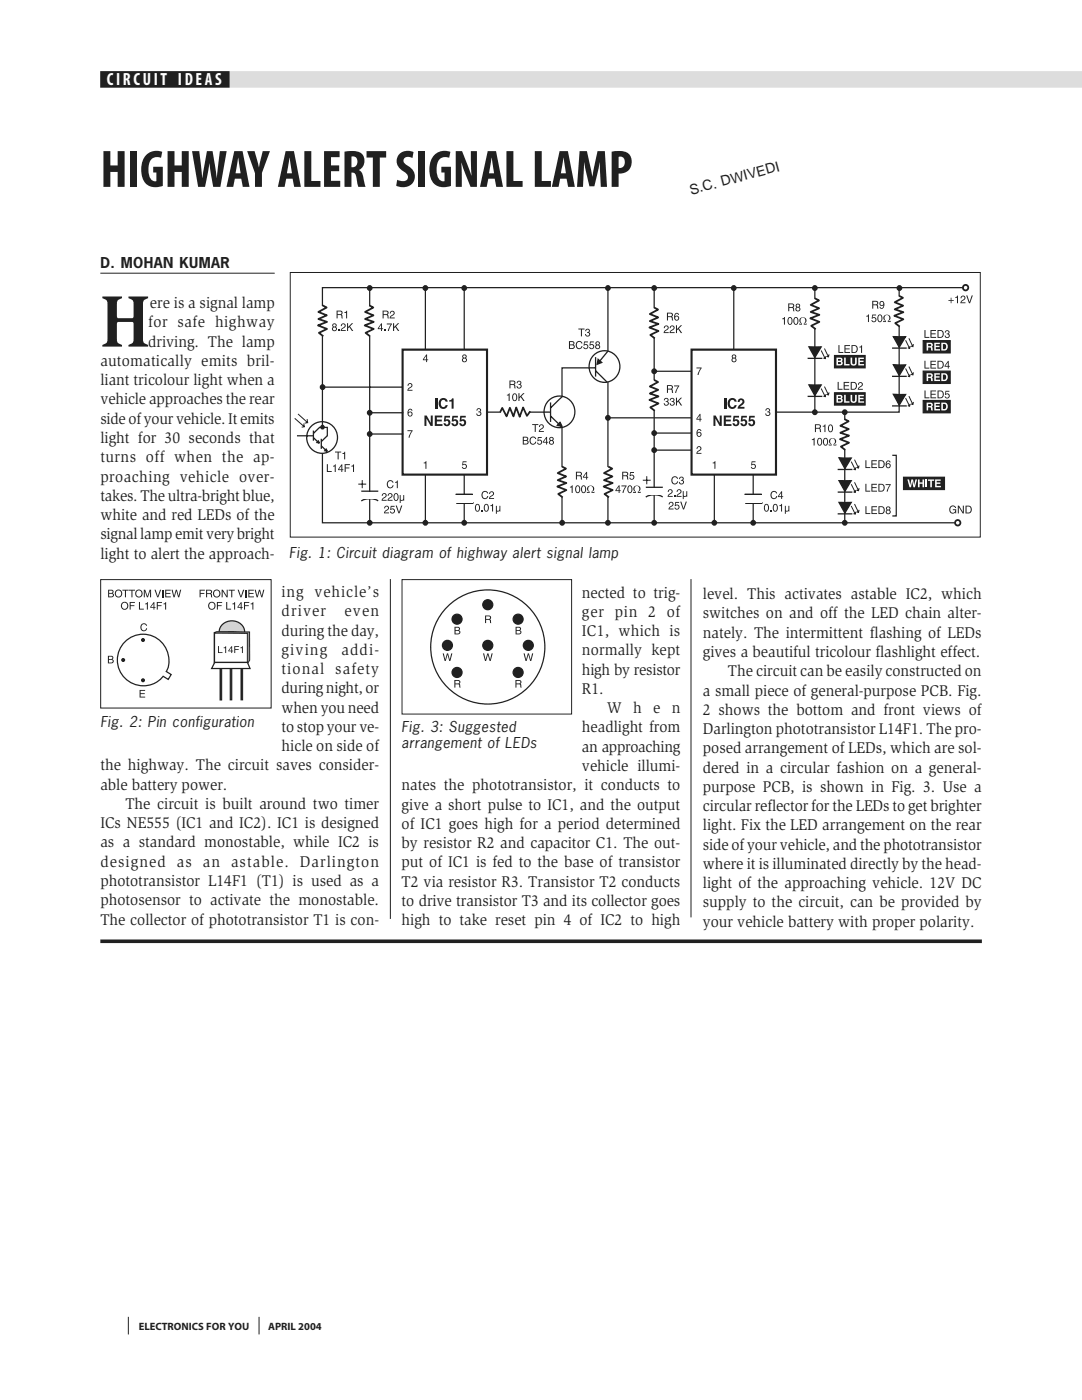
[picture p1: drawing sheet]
<svg xmlns="http://www.w3.org/2000/svg" width="216mm" height="279mm" viewBox="0 0 216 279" stroke-linecap="round" stroke-linejoin="round" font-family="sans-serif">
<defs><g id="words">
<text font-size="14.9" fill="#231f20" x="20" y="69.2">H</text>
<text font-size="10.6" fill="#231f20" x="20" y="37.3">HIGHWAY ALERT SIGNAL LAMP</text>
<text font-size="3.5" fill="#fff" x="21.3" y="17">CIRCUIT IDEAS</text>
<g font-size="3.2" fill="#231f20">
<text x="29.5" y="65.3">for safe highway</text>
<text x="29.9" y="61.5">ere is a signal lamp</text>
<text x="29.5" y="69.2">driving. The lamp</text>
<text x="20" y="73">automatically emits bril-</text>
<text x="20" y="76.8">liant tricolour light when a</text>
<text x="20" y="80.7">vehicle approaches the rear</text>
<text x="20" y="84.5">side of your vehicle. It emits</text>
<text x="20" y="88.4">light for 30 seconds that</text>
<text x="20" y="92.2">turns off when the ap-</text>
<text x="20" y="96.1">proaching vehicle over-</text>
<text x="20" y="99.9">takes. The ultra-bright blue,</text>
<text x="20" y="103.8">white and red LEDs of the</text>
<text x="20" y="107.6">signal lamp emit very bright</text>
<text x="20" y="111.5">light to alert the approach-</text>
<text x="56.2" y="119.2">ing vehicle’s</text>
<text x="116.1" y="119.3">nected to trig-</text>
<text x="140.3" y="119.6">level. This activates astable IC2, which</text>
<text x="56.2" y="123">driver</text>
<text x="68.7" y="123">even</text>
<text x="116.1" y="123.1">ger pin 2 of</text>
<text x="140.3" y="123.4">switches on and off the LED chain alter-</text>
<text x="56.2" y="126.8">during the day,</text>
<text x="56.2" y="130.7">giving</text>
<text x="68.1" y="130.7">addi-</text>
<text x="116.1" y="127">IC1, which is</text>
<text x="116.1" y="130.8">normally kept</text>
<text x="140.3" y="127.3">nately. The intermittent flashing of LEDs</text>
<text x="140.3" y="131.1">gives a beautiful tricolour flashlight effect.</text>
<text x="56.2" y="134.5">tional safety</text>
<text x="116.1" y="134.7">high by resistor</text>
<text x="145.2" y="135">The circuit can be easily constructed on</text>
<text x="56.2" y="138.4">during night, or</text>
<text x="56.2" y="142.2">when you need</text>
<text x="116.1" y="138.5">R1.</text>
<text x="121.1" y="142.3">W</text>
<text x="126.3" y="142.3">h</text>
<text x="130.3" y="142.3">e</text>
<text x="134" y="142.3">n</text>
<text x="140.3" y="138.8">a small piece of general-purpose PCB. Fig.</text>
<text x="140.3" y="142.7">2 shows the bottom and front views of</text>
<text x="56.2" y="146">to stop your ve-</text>
<text x="56.2" y="149.9">hicle on side of</text>
<text x="116.1" y="146.2">headlight from</text>
<text x="140.3" y="146.5">Darlington phototransistor L14F1. The pro-</text>
<text x="20" y="153.8">the highway. The circuit saves consider-</text>
<text x="116.1" y="150">an approaching</text>
<text x="116.1" y="153.9">vehicle illumi-</text>
<text x="140.3" y="150.3">posed arrangement of LEDs, which are sol-</text>
<text x="140.3" y="154.2">dered in a circular fashion on a general-</text>
<text x="20" y="157.6">able battery power.</text>
<text x="25" y="161.5">The circuit is built around two timer</text>
<text x="80.1" y="157.7">nates the phototransistor, it conducts to</text>
<text x="80.1" y="161.6">give a short pulse to IC1, and the output</text>
<text x="140.3" y="158">purpose PCB, is shown in Fig. 3. Use a</text>
<text x="140.3" y="161.9">circular reflector for the LEDs to get brighter</text>
<text x="20" y="165.3">ICs NE555 (IC1 and IC2). IC1 is designed</text>
<text x="80.1" y="165.4">of IC1 goes high for a period determined</text>
<text x="140.3" y="165.7">light. Fix the LED arrangement on the rear</text>
<text x="20" y="169.1">as a standard monostable, while IC2 is</text>
<text x="20" y="173">designed as an astable. Darlington</text>
<text x="80.1" y="169.2">by resistor R2 and capacitor C1. The out-</text>
<text x="80.1" y="173.1">put of IC1 is fed to the base of transistor</text>
<text x="140.3" y="169.5">side of your vehicle, and the phototransistor</text>
<text x="140.3" y="173.4">where it is illuminated directly by the head-</text>
<text x="20" y="176.8">phototransistor L14F1 (T1) is used as a</text>
<text x="80.1" y="177">T2 via resistor R3. Transistor T2 conducts</text>
<text x="140.3" y="177.2">light of the approaching vehicle. 12V DC</text>
<text x="20" y="180.7">photosensor to activate the monostable.</text>
<text x="20" y="184.5">The collector of phototransistor T1 is con-</text>
<text x="80.1" y="180.8">to drive transistor T3 and its collector goes</text>
<text x="80.1" y="184.7">high to take reset pin 4 of IC2 to high</text>
<text x="140.3" y="181.1">supply to the circuit, can be provided by</text>
<text x="140.3" y="185">your vehicle battery with proper polarity.</text>
</g>
<g font-size="2.8" fill="#231f20">
<text x="137.9" y="38.8" transform="rotate(-15 137.9 38.8)">S.C. DWIVEDI</text>
<text x="20" y="53.5">D. MOHAN KUMAR</text>
<text x="57.7" y="111.4">Fig. 1: Circuit diagram of highway alert signal lamp</text>
<text x="20" y="145">Fig. 2: Pin configuration</text>
<text x="80.1" y="149.2">arrangement of LEDs</text>
<text x="80.1" y="146">Fig. 3: Suggested</text>
</g>
<g font-size="2.1" fill="#231f20">
<text x="27.7" y="265.4">ELECTRONICS FOR YOU</text>
<text x="53.5" y="265.4">APRIL 2004</text>
</g>
</g></defs>
<path d="M20.2 14.4h195.5v2.9h-195.5z" fill-rule="evenodd" fill="#dcddde" stroke="#dcddde" stroke-width=".34"/>
<path d="M20.2 14.4h25.4v2.9h-25.4z" fill-rule="evenodd" fill="#231f20" stroke="#231f20" stroke-width=".34"/>
<path d="M77.9 115.6v67.8M137.9 115.6v67.5M25.6 262.8v3.5M51.7 262.8v3.5" fill="none" stroke="#231f20" stroke-width=".2"/>
<path d="M20 187.9h175.9" fill="none" stroke="#231f20" stroke-width=".72" stroke-linecap="butt"/>
<g fill="#231f20" stroke="#231f20" stroke-width=".2">
<path d="M43.9 132.4h.3v7.3h-.3z" fill-rule="evenodd"/>
<path d="M45.9 132.4h.4v7.3h-.4z" fill-rule="evenodd"/>
<path d="M48.1 132.4h.3v7.3h-.3z" fill-rule="evenodd"/>
</g>
<path d="M44.3 124.7a2.57 2.57 0 0 1 2.8-.7 2.57 2.57 0 0 1 1.7 2.3l-2.5-.2-2.6 .1a1.93 1.93 0 0 1 .6-1.5z" fill-rule="evenodd" fill="#d1d3d4" stroke="#231f20" stroke-width=".25"/>
<path d="M42.7 126.3l.5-.2h6.6v5.6l-.3 .6h-6.8zM42.8 126.4v5.8h6.6v-5.8z" fill-rule="evenodd" fill="#939598" stroke="#231f20" stroke-width=".2"/>
<g fill="#231f20">
<path d="M43.5 128.9h.2v1.3h.7v.1h-.9z" fill-rule="evenodd"/>
<path d="M44.6 129.2l.5-.2v1.3h-.2v-.9h-.3z" fill-rule="evenodd"/>
<path d="M46.2 129l-.6 1h.5v.3h.2v-.3h.2v-.2h-.2v-.8zM46.1 129.2v.6h-.4z" fill-rule="evenodd"/>
<path d="M46.7 128.9h1v.2h-.8v.4h.7v.2h-.7v.6h-.2z" fill-rule="evenodd"/>
<path d="M48 129.2l.5-.2v1.3h-.2v-.9h-.3z" fill-rule="evenodd"/>
</g>
<path d="M42.8 132.2h6.6l.5 1.2h-7.7z" fill-rule="evenodd" fill="#fff" stroke="#231f20" stroke-width=".25"/>
<path d="M24.6 128.4a5.1 5.1 0 0 1 6.8-1 5.1 5.1 0 0 1 1.8 6.6l1 .6-.6 1-1-.6a5.1 5.1 0 0 1-7.3 .7 5.1 5.1 0 0 1-.7-7.3z" fill="none" stroke="#231f20" stroke-width=".25"/>
<g fill="#231f20" stroke="#231f20" stroke-width=".25">
<circle cx="28.5" cy="127.7" r=".28"/>
<circle cx="28.5" cy="135.8" r=".28"/>
<circle cx="24.6" cy="131.7" r=".28"/>
</g>
<g fill="#231f20">
<path d="M27.9 137.7h1.1v.2h-.9v.4h.8v.2h-.8v.5h.9v.2h-1.1z" fill-rule="evenodd"/>
<path d="M21.7 131.1h.6l.1 .3-.7 .1zM21.5 130.9v1.5l1-.1a.41 .41 0 0 0 .2-.4 .41 .41 0 0 0-.3-.3l.2-.3-.2-.4zM21.7 131.7h.6l.2 .4-.8 .1z" fill-rule="evenodd"/>
<path d="M28.2 124.6a.67 .67 0 0 1 1.1 .3h-.2l-.1-.2a.49 .49 0 0 0-.7 .1 .64 .64 0 0 0 .4 1l.3-.1 .2-.3h.2a.72 .72 0 0 1-1 .5 .72 .72 0 0 1-.3-1z" fill-rule="evenodd"/>
<path d="M21.8 117.9h.5l.1 .3-.6 .1zM21.6 117.7v1.5l.9-.1a.41 .41 0 0 0 .2-.3 .41 .41 0 0 0-.2-.4l.2-.3-.2-.4zM21.8 118.5h.5l.2 .4-.7 .1z" fill-rule="evenodd"/>
<path d="M23 118.5a.6 .6 0 0 1 1.2 0 .6 .6 0 0 1-1.2 0zM22.8 118.4a.8 .8 0 0 0 1.6 0 .8 .8 0 0 0-1.6 0z" fill-rule="evenodd"/>
<path d="M24.4 117.7h1.3v.2h-.6v1.3h-.2v-1.3h-.5z" fill-rule="evenodd"/>
<path d="M25.7 117.7h1.2v.2h-.5v1.3h-.2v-1.3h-.5z" fill-rule="evenodd"/>
<path d="M27.1 118.5a.58 .58 0 0 1 1.1 0 .58 .58 0 0 1-1.1 0zM26.9 118.4a.8 .8 0 0 0 1.6 0 .8 .8 0 0 0-1.6 0z" fill-rule="evenodd"/>
<path d="M28.7 117.7h.3l.4 1.3 .5-1.3h.2v1.5h-.2l.1-1.3-.5 1.3h-.2l-.4-1.3v1.3h-.2z" fill-rule="evenodd"/>
<path d="M30.8 117.7h.3l.4 1.3 .4-1.3h.3l-.6 1.5h-.2z" fill-rule="evenodd"/>
<path d="M33 117.7h1.1v.2h-.9v.4h.8v.2h-.8v.5h.9v.2h-1.1z" fill-rule="evenodd"/>
<path d="M34.2 117.7h.3l.2 1.2 .4-1.2h.2l.3 1.2 .3-1.2h.3l-.4 1.5h-.3l-.3-1.2-.4 1.2h-.2z" fill-rule="evenodd"/>
<path d="M24.2 120.9a.6 .6 0 0 1 1.2 0 .6 .6 0 0 1-1.2 0zM24.1 120.9a.77 .77 0 0 0 1.5 0 .77 .77 0 0 0-1.5 0z" fill-rule="evenodd"/>
<path d="M25.9 120.1h1v.2h-.8v.5h.7v.2h-.7v.7h-.2z" fill-rule="evenodd"/>
<path d="M27.7 120.1h.2v1.4h.8v.2h-1z" fill-rule="evenodd"/>
<path d="M29 120.5l.5-.3v1.5h-.2v-1.1h-.3z" fill-rule="evenodd"/>
<path d="M30.7 120.2l-.7 1.1h.6v.4h.2v-.4h.2v-.2h-.2v-.9zM30.6 120.5v.6h-.5z" fill-rule="evenodd"/>
<path d="M31.3 120.1h1v.2h-.8v.5h.7v.2h-.7v.7h-.2z" fill-rule="evenodd"/>
<path d="M32.6 120.5l.6-.3v1.5h-.2v-1.1h-.4z" fill-rule="evenodd"/>
<path d="M39.8 117.7h1.1v.2h-.9v.4h.8v.2h-.8v.7h-.2z" fill-rule="evenodd"/>
<path d="M41.1 117.7v1.5h.2v-.6h.7l.1 .6h.3l-.3-.7 .2-.2-.1-.4zM41.3 117.9h.7l.1 .4-.8 .1z" fill-rule="evenodd"/>
<path d="M42.6 118.5a.6 .6 0 0 1 1.2 0 .6 .6 0 0 1-1.2 0zM42.4 118.4a.8 .8 0 0 0 1.6 0 .8 .8 0 0 0-1.6 0z" fill-rule="evenodd"/>
<path d="M44.2 117.7h.3l.7 1.2v-1.2h.2v1.5h-.2l-.8-1.2v1.2h-.2z" fill-rule="evenodd"/>
<path d="M45.6 117.7h1.3v.2h-.6v1.3h-.2v-1.3h-.5z" fill-rule="evenodd"/>
<path d="M47.4 117.7h.2l.5 1.3 .4-1.3h.2l-.5 1.5h-.2z" fill-rule="evenodd"/>
<path d="M49.6 117.7h1.1v.2h-.9v.4h.8v.2h-.8v.5h.9v.2h-1.1z" fill-rule="evenodd"/>
<path d="M50.8 117.7h.2l.3 1.2 .4-1.2h.2l.3 1.2 .3-1.2h.2l-.4 1.5h-.2l-.3-1.2-.4 1.2h-.2z" fill-rule="evenodd"/>
<path d="M41.6 120.9a.6 .6 0 0 1 1.2 0 .6 .6 0 0 1-1.2 0zM41.5 120.9a.77 .77 0 0 0 1.5 0 .77 .77 0 0 0-1.5 0z" fill-rule="evenodd"/>
<path d="M43.3 120.1h1v.2h-.8v.5h.7v.2h-.7v.7h-.2z" fill-rule="evenodd"/>
<path d="M45.1 120.1h.2v1.4h.8v.2h-1z" fill-rule="evenodd"/>
<path d="M46.4 120.5l.5-.3v1.5h-.2v-1.1h-.3z" fill-rule="evenodd"/>
<path d="M48.1 120.2l-.7 1.1h.6v.4h.2v-.4h.2v-.2h-.2v-.9zM48 120.5v.6h-.4z" fill-rule="evenodd"/>
<path d="M48.7 120.1h1v.2h-.8v.5h.7v.2h-.7v.7h-.2z" fill-rule="evenodd"/>
<path d="M50 120.5l.6-.3v1.5h-.2v-1.1h-.4z" fill-rule="evenodd"/>
</g>
<g fill="#231f20">
<path d="M32.4 117.7h.2v1.5h-.2z"/>
<path d="M49 117.7h.2v1.5h-.2z"/>
</g>
<path d="M20.1 115.7h34v25.6h-34z" fill="none" stroke="#231f20" stroke-width=".2"/>
<circle cx="97.3" cy="129.1" r="11.4" fill="none" stroke="#231f20" stroke-width=".25"/>
<g fill="#231f20" stroke="#231f20" stroke-width=".25">
<circle cx="91.2" cy="123.6" r="1"/>
<circle cx="97.3" cy="120.7" r="1"/>
<circle cx="103.4" cy="123.6" r="1"/>
<circle cx="89.3" cy="128.8" r="1"/>
<circle cx="97.3" cy="128.8" r="1"/>
<circle cx="105.4" cy="128.8" r="1"/>
<circle cx="91.2" cy="134.2" r="1"/>
<circle cx="103.4" cy="134.2" r="1"/>
</g>
<g fill="#231f20">
<path d="M88.3 130.4h.3l.2 1.2 .4-1.2h.2l.3 1.2 .3-1.2h.3l-.4 1.5h-.3l-.3-1.2-.4 1.2h-.2z" fill-rule="evenodd"/>
<path d="M90.7 135.7v1.5h.2v-.6h.6l.2 .6h.2l-.2-.7 .1-.2v-.4zM90.9 135.9h.6l.1 .4-.7 .1z" fill-rule="evenodd"/>
<path d="M102.8 135.7v1.5h.3v-.6h.6l.2 .6h.2l-.3-.7 .2-.2v-.4zM103.1 135.9h.6l.1 .4-.7 .1z" fill-rule="evenodd"/>
<path d="M96.4 130.4h.2l.3 1.2 .3-1.2h.3l.3 1.2 .3-1.2h.2l-.4 1.5h-.2l-.4-1.2-.3 1.2h-.2z" fill-rule="evenodd"/>
<path d="M104.5 130.4h.2l.3 1.2 .3-1.2h.2l.4 1.2 .3-1.2h.2l-.4 1.5h-.2l-.4-1.2-.3 1.2h-.2z" fill-rule="evenodd"/>
<path d="M90.9 125.3h.6v.3l-.6 .1zM90.7 125.1v1.5l.9-.1a.41 .41 0 0 0 .3-.3 .41 .41 0 0 0-.3-.4l.2-.3-.2-.4zM90.9 125.9h.6l.1 .4-.7 .1z" fill-rule="evenodd"/>
<path d="M103.1 125.3h.5l.1 .3-.6 .1zM102.9 125.1v1.5l.9-.1a.41 .41 0 0 0 .2-.3 .41 .41 0 0 0-.2-.4l.2-.3-.2-.4zM103.1 125.9h.6l.1 .4-.7 .1z" fill-rule="evenodd"/>
<path d="M96.8 122.8v1.6h.2v-.7h.7l.1 .7h.3l-.3-.8 .2-.2-.1-.4zM97 123h.6l.1 .4-.7 .1z" fill-rule="evenodd"/>
</g>
<path d="M20 54.5h34.8M57.9 54.4h137.7v52.8h-137.7zM80.2 115.7h33.9v26.8h-33.9z" fill="none" stroke="#231f20" stroke-width=".2"/>
<path d="M192.2 57.4h-127.9v46.9h126.3" fill="none" stroke="#231f20" stroke-width=".25"/>
<g fill="none" stroke="#231f20" stroke-width=".36">
<circle cx="192.7" cy="57.4" r=".54"/>
<circle cx="191.1" cy="104.3" r=".54"/>
</g>
<g fill="#fff">
<path d="M63.7 61.1h1.5v5.9h-1.5z"/>
<path d="M63.6 61.2h1.3v5.7h-1.3z"/>
</g>
<path d="M64.4 61l.8 .4-1.7 .9 1.7 .6-1.7 .8 1.8 .5-1.8 .7 1.8 .7-1.7 .8 .9 .7" fill="none" stroke="#231f20" stroke-width=".36"/>
<path d="M73.8 57.6v46.7M84.9 57.6v46.7M92.6 57.5v47.1M64.4 77.3h16.1" fill="none" stroke="#231f20" stroke-width=".25"/>
<g fill="#231f20">
<path d="M67.2 62v1.5h.2v-.6h.6l.2 .6h.2l-.3-.7 .2-.2v-.5l-.4-.1zM67.4 62.2h.6l.1 .4-.7 .1z" fill-rule="evenodd"/>
<path d="M68.7 62.3l.6-.3v1.5h-.2v-1h-.4z" fill-rule="evenodd"/>
<path d="M66.5 64.6l-.2 .4 .2 .2-.2 .3a.47 .47 0 0 0 .4 .6l.5-.2v-.4l-.2-.3 .2-.3-.2-.3zM66.4 65.6a.31 .31 0 0 1 .6 0 .31 .31 0 0 1-.6 0zM66.5 64.9a.26 .26 0 0 1 .5 0 .26 .26 0 0 1-.5 0z" fill-rule="evenodd"/>
<path d="M68.2 64.6a.5 .5 0 0 1 .8 .2 .5 .5 0 0 1-.4 .7l-.4 .4h.8v.2h-1l.1-.5 .6-.4 .1-.2-.3-.3-.2 .1-.1 .3h-.2z" fill-rule="evenodd"/>
<path d="M69.3 64.5h.2v.8l.7-.8h.3l-.7 .6 .7 1h-.3l-.5-.8-.2 .2v.6h-.2z" fill-rule="evenodd"/>
</g>
<path d="M67.5 65.8h.2v.3h-.2z" fill="#231f20"/>
<g fill="#231f20" stroke="#231f20" stroke-width=".26">
<circle cx="92.6" cy="57.5" r=".45"/>
<circle cx="84.9" cy="57.5" r=".45"/>
<circle cx="73.8" cy="57.5" r=".45"/>
<circle cx="73.8" cy="104.3" r=".45"/>
</g>
<path d="M80.3 69.8h16.9v24.9h-16.9z" fill-rule="evenodd" fill="#fff" stroke="#231f20" stroke-width=".43"/>
<path d="M87 79.5v2.1" fill="none" stroke="#231f20" stroke-width=".42"/>
<g fill="#231f20">
<path d="M87.9 79.6a.88 .88 0 0 1 1.4 .6h-.4v-.2a.47 .47 0 0 0-.5-.2 .47 .47 0 0 0-.4 .4 .65 .65 0 0 0 0 .7 .65 .65 0 0 0 .7 .3l.2-.4h.4a.96 .96 0 0 1-1.3 .7 .96 .96 0 0 1-.4-1.4z" fill-rule="evenodd"/>
<path d="M89.6 79.9l.4-.1 .2-.3h.3v2.1h-.4v-1.5h-.5z" fill-rule="evenodd"/>
<path d="M84.7 82.9h.4l.8 1.5 .1-1.5h.3v2.1h-.4l-.8-1.5v1.5h-.4z" fill-rule="evenodd"/>
<path d="M86.8 82.9h1.4v.4h-1v.4h1v.4h-1v.5h1.1v.4h-1.5z" fill-rule="evenodd"/>
<path d="M88.7 83h1.1v.3h-.8l-.1 .5a.68 .68 0 0 1 .9 .4 .68 .68 0 0 1-.5 .9 .68 .68 0 0 1-.8-.6h.4l.1 .2a.36 .36 0 0 0 .5-.3 .36 .36 0 0 0-.4-.4l-.5 .1z" fill-rule="evenodd"/>
<path d="M90.3 83h1.1v.3h-.8l-.1 .5a.68 .68 0 0 1 .9 .4 .68 .68 0 0 1-.5 .9 .68 .68 0 0 1-.8-.6h.4l.1 .2a.36 .36 0 0 0 .4-.3 .36 .36 0 0 0-.4-.4l-.5 .1z" fill-rule="evenodd"/>
<path d="M91.8 83h1.1v.3h-.8v.5a.68 .68 0 0 1 .9 .4 .68 .68 0 0 1-.6 .9 .68 .68 0 0 1-.8-.6h.4l.2 .2a.36 .36 0 0 0 .4-.3 .36 .36 0 0 0-.4-.4l-.5 .1z" fill-rule="evenodd"/>
<path d="M85.1 70.7l-.7 1.2h.6v.4h.2v-.4h.2v-.2h-.2v-1zM85 71v.7h-.4z" fill-rule="evenodd"/>
<path d="M92.4 70.8l-.2 .4 .2 .3-.2 .2a.47 .47 0 0 0 .5 .6l.4-.2 .1-.4-.3-.2 .2-.4-.2-.3zM92.4 71.9a.31 .31 0 0 1 .6 0 .31 .31 0 0 1-.6 0zM92.4 71.1a.26 .26 0 0 1 .5 0 .26 .26 0 0 1-.5 0z" fill-rule="evenodd"/>
<path d="M81.5 76.5a.5 .5 0 0 1 .8 .2 .5 .5 0 0 1-.4 .7l-.4 .4h.8v.2h-1l.2-.5 .5-.3 .1-.3-.3-.3-.2 .1-.1 .3h-.2z" fill-rule="evenodd"/>
<path d="M95.2 81.5h.3l.4 .2 .1 .2-.2 .3h.1a.46 .46 0 0 1-.1 .8h-.4l-.3-.3-.1-.2h.2l.1 .3 .2 .1 .4-.3-.1-.2-.4-.1v-.2l.4-.1-.1-.3h-.4l-.1 .3h-.1z" fill-rule="evenodd"/>
</g>
<g fill="#fff">
<path d="M73 61.1h1.5v5.9h-1.5z"/>
<path d="M72.9 61.2h1.3v5.7h-1.3z"/>
</g>
<path d="M73.7 61l.8 .4-1.7 .9 1.7 .6-1.7 .8 1.8 .5-1.8 .7 1.8 .7-1.7 .8 .9 .7" fill="none" stroke="#231f20" stroke-width=".36"/>
<g fill="#231f20">
<path d="M76.3 62v1.5h.2v-.6h.7l.2 .6h.2l-.3-.7 .2-.2v-.5l-.5-.1zM76.5 62.2h.7l.1 .4-.8 .1z" fill-rule="evenodd"/>
<path d="M78 62.1a.5 .5 0 0 1 .7 .2 .5 .5 0 0 1-.3 .7l-.5 .4h.9v.1h-1.1l.2-.4 .5-.4 .2-.2-.3-.3-.2 .1-.1 .3h-.2z" fill-rule="evenodd"/>
<path d="M76.1 64.5l-.7 1.2h.6v.4h.2v-.4h.2v-.2h-.2v-1zM76 64.8v.7h-.4z" fill-rule="evenodd"/>
<path d="M77.2 64.6h1l-.6 1.5h-.2l.1-.4 .5-.9h-.8z" fill-rule="evenodd"/>
<path d="M78.4 64.5h.2v.8l.8-.8h.3l-.7 .6 .7 1h-.3l-.5-.8-.3 .2v.6h-.2z" fill-rule="evenodd"/>
</g>
<path d="M76.7 65.8h.2v.3h-.2z" fill="#231f20"/>
<path d="M73.7 82.4h6.8M73.7 86.6h6.8" fill="none" stroke="#231f20" stroke-width=".25"/>
<g fill="#231f20" stroke="#231f20" stroke-width=".26">
<circle cx="73.8" cy="82.4" r=".45"/>
<circle cx="73.8" cy="86.6" r=".45"/>
</g>
<g fill="#231f20">
<path d="M81.6 81.6a.78 .78 0 0 0-.3 1 .78 .78 0 0 0 .7 .5 .51 .51 0 0 0 .3-.6 .51 .51 0 0 0-.6-.3l-.2 .1 .1-.4 .3-.2 .4 .3-.3-.4zM81.5 82.6a.35 .35 0 0 1 .7 0 .35 .35 0 0 1-.7 0z" fill-rule="evenodd"/>
<path d="M81.3 85.9h1l-.6 1.5h-.2l.1-.4 .5-1h-.8z" fill-rule="evenodd"/>
<path d="M84.5 92.3l.6-.3v1.6h-.2v-1.1h-.4z" fill-rule="evenodd"/>
<path d="M92.3 92.1h.8v.1h-.6l-.1 .5a.51 .51 0 0 1 .7 .2 .51 .51 0 0 1-.3 .7 .51 .51 0 0 1-.6-.4l.2 .1a.34 .34 0 0 0 .5 0 .34 .34 0 0 0 0-.5 .34 .34 0 0 0-.5 .1h-.2z" fill-rule="evenodd"/>
<path d="M77.4 96a.66 .66 0 0 1 1.1 .3h-.2l-.1-.2a.48 .48 0 0 0-.7 .2 .67 .67 0 0 0 .4 1l.3-.2 .1-.2h.2a.68 .68 0 0 1-.8 .6 .68 .68 0 0 1-.5-.9z" fill-rule="evenodd"/>
<path d="M78.8 96.2l.6-.3v1.5h-.2v-1.1h-.4z" fill-rule="evenodd"/>
<path d="M76.4 98.5a.5 .5 0 0 1 .7 .2 .5 .5 0 0 1-.3 .7l-.5 .4h.9v.1h-1.1l.2-.4 .5-.4 .2-.2-.3-.3-.2 .1-.1 .3h-.2z" fill-rule="evenodd"/>
<path d="M77.6 98.5a.5 .5 0 0 1 .7 .2 .5 .5 0 0 1-.4 .7l-.4 .4h.8v.1h-1l.2-.4 .5-.4 .1-.2-.3-.3-.2 .1-.1 .3h-.1z" fill-rule="evenodd"/>
<path d="M78.9 98.7l.1-.1a.76 .76 0 0 1 0 1.2 .75 .75 0 0 1-.1-1.1zM78.8 98.5l-.3 .7a.56 .56 0 0 0 .5 .8 .56 .56 0 0 0 .5-.8 .58 .58 0 0 0-.1-.6 .58 .58 0 0 0-.6-.1z" fill-rule="evenodd"/>
<path d="M79.8 98.8h.1v.8l.3 .2 .2-.2 .1-.8h.2v1.1h-.2v-.1l-.2 .1h-.4v.5h-.1z" fill-rule="evenodd"/>
<path d="M76.8 101a.5 .5 0 0 1 .8 .2 .5 .5 0 0 1-.4 .7l-.4 .4h.8v.1h-1l.2-.4 .5-.4 .1-.2-.3-.3-.2 .1-.1 .3h-.2z" fill-rule="evenodd"/>
<path d="M78 101h.7v.1h-.6l-.1 .5a.51 .51 0 0 1 .8 .2 .51 .51 0 0 1-.4 .7 .51 .51 0 0 1-.6-.4l.2 .1a.34 .34 0 0 0 .5 0 .34 .34 0 0 0 0-.5 .34 .34 0 0 0-.5 .1h-.1z" fill-rule="evenodd"/>
<path d="M79 100.9h.2l.4 1.3 .4-1.3h.3l-.6 1.5h-.2z" fill-rule="evenodd"/>
</g>
<path d="M90.9 98.7h3.4M91.1 100.4h3.4" fill="none" stroke="#231f20" stroke-width=".26"/>
<path d="M91 98.8h3.4v1.5h-3.4z" fill="#fff"/>
<g fill="#231f20">
<path d="M96.3 98.2a.66 .66 0 0 1 1.1 .3h-.2l-.1-.2a.48 .48 0 0 0-.7 .1 .67 .67 0 0 0 .4 1l.3-.1 .1-.3h.2a.68 .68 0 0 1-.8 .6 .68 .68 0 0 1-.5-.8z" fill-rule="evenodd"/>
<path d="M97.8 98.1a.5 .5 0 0 1 .8 .2 .5 .5 0 0 1-.4 .7l-.4 .4h.8v.2h-1l.1-.5 .6-.3 .1-.3-.3-.3-.2 .1-.1 .3h-.2z" fill-rule="evenodd"/>
<path d="M95.1 100.8l.2-.1a.76 .76 0 0 1 0 1.3 .75 .75 0 0 1-.2-1.2zM95 100.6l-.2 .7a.56 .56 0 0 0 .5 .8 .56 .56 0 0 0 .5-.8 .58 .58 0 0 0-.2-.5 .58 .58 0 0 0-.6-.2z" fill-rule="evenodd"/>
<path d="M96.9 100.8l.1-.1a.76 .76 0 0 1 0 1.3 .75 .75 0 0 1-.1-1.2zM96.8 100.6l-.3 .7a.56 .56 0 0 0 .5 .8 .56 .56 0 0 0 .5-.8 .58 .58 0 0 0-.1-.5 .58 .58 0 0 0-.6-.2z" fill-rule="evenodd"/>
<path d="M97.8 100.8l.6-.2v1.5h-.2v-1.1h-.4z" fill-rule="evenodd"/>
<path d="M98.9 100.9h.2v.8l.2 .3 .3-.3 .1-.8h.1v1.2h-.1v-.2l-.2 .2-.4-.1v.5h-.2z" fill-rule="evenodd"/>
</g>
<path d="M96 101.9h.3v.2h-.3z" fill="#231f20"/>
<g fill="#231f20" stroke="#231f20" stroke-width=".26">
<circle cx="84.9" cy="104.3" r=".45"/>
<circle cx="92.6" cy="104.3" r=".45"/>
<circle cx="64.4" cy="77.3" r=".45"/>
</g>
<path d="M72.8 98.2h2.4v1.2h-2.4z" fill="#fff"/>
<path d="M72.1 98h3.4M75.4 100a3.3 3.3 0 0 0-3.3 0" fill="none" stroke="#231f20" stroke-width=".26"/>
<path d="M71.5 96.6h1.6M72.3 95.8v1.6" fill="none" stroke="#231f20" stroke-width=".2"/>
<path d="M72.8 98.2h2.4v1.2h-2.4z" fill="#fff"/>
<circle cx="64.3" cy="87.3" r="3.1" fill="#fff" stroke="#231f20" stroke-width=".26"/>
<path d="M62.5 85.9v2M62.5 87.3l1.2 1.2M63.8 85.3l-1.3 1.2M64.1 87.6v2M64.1 89l1.2 1.1M65.4 86.9l-1.3 1.2" fill="none" stroke="#231f20" stroke-width=".26"/>
<g fill="#231f20" stroke="#231f20" stroke-width=".26">
<path d="M63.5 88l.2 .4-.5-.1z" fill-rule="evenodd"/>
<path d="M65.1 89.6l.2 .5-.5-.1z" fill-rule="evenodd"/>
<circle cx="64.4" cy="85.3" r=".34"/>
</g>
<path d="M59.3 87h3.2M63.6 85.3h1.7v1.7M64.3 84v1.4M97.2 82.3h12.5" fill="none" stroke="#231f20" stroke-width=".25"/>
<g fill="#fff">
<path d="M100 81.4h5.7v1.5h-5.7z"/>
<path d="M100 81.7h5.7v1.3h-5.7z"/>
</g>
<path d="M105.8 82.1l-.7 .9-.7-1.7-.7 1.9-.7-1.9-.5 1.8-.8-1.7-.6 1.7-.9-1.7-.4 .8" fill="none" stroke="#231f20" stroke-width=".36"/>
<path d="M121.3 57.5v47.1" fill="none" stroke="#231f20" stroke-width=".25"/>
<g fill="#231f20" stroke="#231f20" stroke-width=".26">
<circle cx="121.3" cy="57.5" r=".45"/>
<circle cx="121.3" cy="104.3" r=".45"/>
</g>
<g fill="#231f20">
<path d="M101.6 75.9v1.6h.3v-.7l.6 .1 .2 .6h.2l-.3-.8 .2-.1v-.5l-.4-.2zM101.9 76.1h.6l.1 .5-.7 .1z" fill-rule="evenodd"/>
<path d="M103.3 76.1l.3-.1 .4 .2v.2l-.2 .3 .2 .1a.46 .46 0 0 1-.1 .7h-.5l-.3-.3v-.2h.2l.1 .3 .2 .1 .3-.3-.1-.2-.3-.1v-.2l.3-.1-.1-.3h-.3l-.1 .3h-.2z" fill-rule="evenodd"/>
<path d="M101.1 78.8l.6-.3v1.5h-.2v-1.1h-.4z" fill-rule="evenodd"/>
<path d="M102.5 78.7h.2a.76 .76 0 0 1 0 1.2 .75 .75 0 0 1-.2-1.2zM102.4 78.6l-.2 .7a.56 .56 0 0 0 .5 .8 .56 .56 0 0 0 .5-.8 .58 .58 0 0 0-.2-.6 .58 .58 0 0 0-.6-.1z" fill-rule="evenodd"/>
<path d="M103.4 78.5h.3v.7l.7-.7h.3l-.7 .6 .7 .9h-.3l-.5-.8-.2 .3v.5h-.3z" fill-rule="evenodd"/>
</g>
<path d="M118.2 73.4h-6.1v31" fill="none" stroke="#231f20" stroke-width=".25"/>
<circle cx="111.6" cy="82.2" r="3.1" fill="#fff" stroke="#231f20" stroke-width=".26"/>
<path d="M112.3 79.1l-2.4 2.3M108.5 82.2h1.3M109.9 80.3v3.9M109.9 83l2.2 2.2" fill="none" stroke="#231f20" stroke-width=".26"/>
<g fill="#231f20" stroke="#231f20" stroke-width=".26">
<path d="M111.7 84.3l.5 .8-1-.2z" fill-rule="evenodd"/>
<circle cx="112.2" cy="104.3" r=".45"/>
</g>
<g fill="#231f20">
<path d="M106.2 84.6h1.2v.2h-.5v1.4h-.2v-1.4h-.5z" fill-rule="evenodd"/>
<path d="M107.7 84.8a.5 .5 0 0 1 .8 .2 .5 .5 0 0 1-.4 .6l-.4 .4h.8v.2h-1l.2-.5 .5-.3 .1-.3-.3-.3-.2 .1-.1 .3h-.2z" fill-rule="evenodd"/>
<path d="M104.5 87.3l.6 .1 .1 .3-.7 .1zM104.3 87.2v1.5h.9a.42 .42 0 0 0 .3-.5 .42 .42 0 0 0-.3-.3l.2-.4-.2-.3zM104.5 88h.6l.1 .4-.7 .1z" fill-rule="evenodd"/>
<path d="M105.8 87.3a.66 .66 0 0 1 1.2 .3h-.2l-.1-.2a.48 .48 0 0 0-.8 .2 .67 .67 0 0 0 .5 1l.3-.2 .1-.3h.2a.68 .68 0 0 1-.8 .6 .68 .68 0 0 1-.5-.8z" fill-rule="evenodd"/>
<path d="M107.3 87.2h.8v.2h-.6l-.1 .4a.51 .51 0 0 1 .7 .3 .51 .51 0 0 1-.3 .7 .51 .51 0 0 1-.6-.5l.2 .2a.34 .34 0 0 0 .5 0 .34 .34 0 0 0 0-.5 .34 .34 0 0 0-.5 0h-.2z" fill-rule="evenodd"/>
<path d="M109 87.2l-.7 1.1h.7v.4h.2v-.4h.2v-.1h-.2v-1zM109 87.5v.7h-.5z" fill-rule="evenodd"/>
<path d="M109.8 87.3l-.2 .3 .2 .3-.2 .2a.47 .47 0 0 0 .4 .7l.5-.3v-.4l-.2-.2 .2-.3-.2-.3zM109.7 88.3a.31 .31 0 0 1 .6 0 .31 .31 0 0 1-.6 0zM109.8 87.6a.26 .26 0 0 1 .5 0 .26 .26 0 0 1-.5 0z" fill-rule="evenodd"/>
<path d="M115.4 65.6h1.2v.2h-.5v1.3h-.2v-1.3h-.5z" fill-rule="evenodd"/>
<path d="M117 65.7l.3-.1 .4 .2v.2l-.2 .3 .2 .1a.46 .46 0 0 1-.2 .7l-.4 .1-.3-.4-.1-.1h.2l.1 .2 .2 .1 .4-.3-.1-.2-.4-.1v-.1l.4-.1-.1-.4h-.3l-.1 .3h-.2z" fill-rule="evenodd"/>
<path d="M113.7 68.3h.6l.1 .3-.7 .1zM113.5 68.1v1.5h1a.42 .42 0 0 0 .2-.4 .42 .42 0 0 0-.3-.4l.2-.3-.2-.4zM113.7 68.9h.6l.2 .4-.8 .2z" fill-rule="evenodd"/>
<path d="M115.1 68.3a.66 .66 0 0 1 1.1 .3h-.2l-.1-.3a.48 .48 0 0 0-.7 .2 .67 .67 0 0 0 .4 1l.3-.2 .1-.2h.2a.68 .68 0 0 1-.8 .6 .68 .68 0 0 1-.5-.8z" fill-rule="evenodd"/>
<path d="M116.5 68.1h.8v.2h-.6l-.1 .5a.51 .51 0 0 1 .8 .2 .51 .51 0 0 1-.4 .7 .51 .51 0 0 1-.6-.4l.2 .1a.34 .34 0 0 0 .5 0 .34 .34 0 0 0 0-.5 .34 .34 0 0 0-.5 .1h-.2z" fill-rule="evenodd"/>
<path d="M117.7 68.1h.8v.2h-.6l-.1 .5a.51 .51 0 0 1 .7 .2 .51 .51 0 0 1-.3 .7 .51 .51 0 0 1-.6-.4l.2 .1a.34 .34 0 0 0 .5 0 .34 .34 0 0 0 0-.5 .34 .34 0 0 0-.5 .1h-.2z" fill-rule="evenodd"/>
<path d="M119 68.2l-.2 .3 .2 .3-.2 .2a.47 .47 0 0 0 .5 .7l.4-.3v-.3l-.2-.3 .2-.3-.2-.3zM119 69.2a.31 .31 0 0 1 .6 0 .31 .31 0 0 1-.6 0zM119 68.5a.26 .26 0 0 1 .5 0 .26 .26 0 0 1-.5 0z" fill-rule="evenodd"/>
</g>
<g fill="#fff">
<path d="M111.5 93.3h1.4v5.8h-1.4z"/>
<path d="M111.4 93.3h1.3v5.8h-1.3z"/>
</g>
<path d="M112.1 93.1l.8 .4-1.6 .9 1.7 .7-1.7 .7 1.7 .6-1.8 .7 1.8 .7-1.6 .8 .9 .7" fill="none" stroke="#231f20" stroke-width=".36"/>
<g fill="#231f20">
<path d="M114.9 94.1v1.6h.2v-.7l.7 .1 .1 .6h.3l-.3-.8 .2-.1-.1-.5-.4-.2zM115.1 94.3h.7l.1 .5-.8 .1z" fill-rule="evenodd"/>
<path d="M117 94.2l-.7 1.1h.7v.4h.2v-.4h.2v-.1h-.2v-1zM117 94.5v.7h-.5z" fill-rule="evenodd"/>
<path d="M113.7 97.1l.6-.2v1.5h-.2v-1.1h-.4z" fill-rule="evenodd"/>
<path d="M115.1 97.1l.2-.1a.76 .76 0 0 1 0 1.2 .75 .75 0 0 1-.2-1.1zM115 96.9l-.2 .7a.56 .56 0 0 0 .5 .8 .56 .56 0 0 0 .5-.8 .58 .58 0 0 0-.2-.6 .58 .58 0 0 0-.6-.1z" fill-rule="evenodd"/>
<path d="M116.3 97.1l.1-.1a.76 .76 0 0 1 0 1.2 .75 .75 0 0 1-.1-1.1zM116.2 96.9l-.3 .7a.56 .56 0 0 0 .6 .8 .56 .56 0 0 0 .5-.8 .58 .58 0 0 0-.2-.6 .58 .58 0 0 0-.6-.1z" fill-rule="evenodd"/>
<path d="M117.3 97.1a.7 .7 0 0 1 1.1 0 .7 .7 0 0 1-.3 1.1l.5-.1v.3h-.6v-.3a.57 .57 0 0 0 .3-.9 .57 .57 0 0 0-.9 0 .57 .57 0 0 0 .3 .9v.3h-.6v-.3l.5 .1a.69 .69 0 0 1-.3-1.1z" fill-rule="evenodd"/>
</g>
<g fill="#fff">
<path d="M120.7 93.3h1.5v5.8h-1.5z"/>
<path d="M120.6 93.3h1.3v5.8h-1.3z"/>
</g>
<path d="M121.4 93.1l.8 .4-1.7 .9 1.7 .7-1.7 .7 1.7 .6-1.8 .7 1.8 .7-1.6 .8 .9 .7" fill="none" stroke="#231f20" stroke-width=".36"/>
<g fill="#231f20">
<path d="M124.2 94.1v1.6h.2v-.7l.6 .1 .2 .6h.2l-.3-.8 .2-.1v-.5l-.4-.2zM124.4 94.3h.6l.1 .5-.7 .1z" fill-rule="evenodd"/>
<path d="M125.7 94.2h.8v.2h-.6l-.1 .4a.51 .51 0 0 1 .7 .3 .51 .51 0 0 1-.3 .6 .51 .51 0 0 1-.6-.4l.2 .2a.34 .34 0 0 0 .5 0 .34 .34 0 0 0 0-.5 .34 .34 0 0 0-.5 0h-.2z" fill-rule="evenodd"/>
<path d="M123.5 96.9l-.7 1.1h.6v.4h.2v-.4h.2v-.2h-.2v-.9zM123.4 97.1v.7h-.4z" fill-rule="evenodd"/>
<path d="M124 96.9h1l-.6 1.5h-.2l.1-.4 .5-.9h-.8z" fill-rule="evenodd"/>
<path d="M125.5 97.1l.2-.1a.76 .76 0 0 1 0 1.2 .75 .75 0 0 1-.2-1.1zM125.4 96.9l-.2 .7a.56 .56 0 0 0 .5 .8 .56 .56 0 0 0 .5-.8 .58 .58 0 0 0-.2-.6 .58 .58 0 0 0-.6-.1z" fill-rule="evenodd"/>
<path d="M126.6 97.1a.7 .7 0 0 1 1.1 0 .7 .7 0 0 1-.4 1.1l.5-.1v.3h-.5v-.3a.57 .57 0 0 0 .2-.9 .57 .57 0 0 0-.9 0 .57 .57 0 0 0 .3 .9v.3h-.6v-.3l.5 .1a.69 .69 0 0 1-.2-1.1z" fill-rule="evenodd"/>
</g>
<path d="M130.5 57.5v47.1" fill="none" stroke="#231f20" stroke-width=".25"/>
<g fill="#231f20" stroke="#231f20" stroke-width=".26">
<circle cx="130.5" cy="57.5" r=".45"/>
<circle cx="130.5" cy="104.3" r=".45"/>
</g>
<g fill="#fff">
<path d="M129.8 61.5h1.5v5.9h-1.5z"/>
<path d="M129.8 61.6h1.3v5.8h-1.3z"/>
</g>
<path d="M130.5 61.4l.8 .4-1.6 .9 1.6 .6-1.6 .8 1.7 .6-1.8 .7 1.8 .7-1.6 .7 .9 .7" fill="none" stroke="#231f20" stroke-width=".36"/>
<g fill="#231f20">
<path d="M133.1 62.4v1.6h.2v-.7h.7l.1 .7h.2l-.2-.8 .1-.2v-.4l-.4-.2zM133.3 62.6h.6l.1 .4-.7 .1z" fill-rule="evenodd"/>
<path d="M134.8 62.5a.78 .78 0 0 0-.4 .9 .78 .78 0 0 0 .8 .6 .51 .51 0 0 0 .3-.7 .51 .51 0 0 0-.6-.3l-.2 .2 .1-.5 .2-.1 .5 .2-.3-.3zM134.7 63.5a.35 .35 0 0 1 .7 0 .35 .35 0 0 1-.7 0z" fill-rule="evenodd"/>
<path d="M132.7 65a.5 .5 0 0 1 .7 .2 .5 .5 0 0 1-.4 .7l-.4 .4h.8v.2h-1l.2-.5 .5-.3 .1-.3-.3-.3-.2 .1-.1 .3h-.1z" fill-rule="evenodd"/>
<path d="M133.8 65a.5 .5 0 0 1 .8 .2 .5 .5 0 0 1-.4 .7l-.4 .4h.8v.2h-1l.2-.5 .5-.3 .1-.3-.3-.3-.2 .1-.1 .3h-.2z" fill-rule="evenodd"/>
<path d="M134.9 64.9h.2v.8l.7-.8h.3l-.6 .6 .6 1h-.2l-.6-.8-.2 .2v.6h-.2z" fill-rule="evenodd"/>
</g>
<path d="M142.5 71.2v33.1M150.3 71.3v33.3" fill="none" stroke="#231f20" stroke-width=".25"/>
<circle cx="146.4" cy="57.5" r=".45" fill="#231f20" stroke="#231f20" stroke-width=".26"/>
<path d="M138 69.8h16.8v24.9h-16.8z" fill-rule="evenodd" fill="#fff" stroke="#231f20" stroke-width=".43"/>
<path d="M144.7 79.5v2.1" fill="none" stroke="#231f20" stroke-width=".42"/>
<g fill="#231f20">
<path d="M145.6 79.6a.88 .88 0 0 1 1.4 .6h-.4l-.1-.2a.47 .47 0 0 0-.5-.2 .47 .47 0 0 0-.3 .4 .65 .65 0 0 0-.1 .7 .65 .65 0 0 0 .7 .3l.3-.4h.4a.96 .96 0 0 1-1.3 .7 .96 .96 0 0 1-.5-1.4z" fill-rule="evenodd"/>
<path d="M147.5 79.6a.69 .69 0 0 1 1 .2 .69 .69 0 0 1-.4 1l-.4 .4h.8v.4h-1.3l.2-.6 .7-.9-.2-.3-.2 .1-.1 .3h-.4z" fill-rule="evenodd"/>
<path d="M142.4 82.9h.4l.8 1.5v-1.5h.4v2.1h-.4l-.8-1.5v1.5h-.4z" fill-rule="evenodd"/>
<path d="M144.4 82.9h1.5v.4h-1.1v.4h1v.4h-1v.5h1.2v.4h-1.6z" fill-rule="evenodd"/>
<path d="M146.4 83h1.1v.3h-.9v.5a.68 .68 0 0 1 .9 .4 .68 .68 0 0 1-.5 .9 .68 .68 0 0 1-.8-.6h.4l.1 .2a.36 .36 0 0 0 .4-.3 .36 .36 0 0 0-.4-.4l-.5 .1z" fill-rule="evenodd"/>
<path d="M147.9 83h1.1v.3h-.8l-.1 .5a.68 .68 0 0 1 1 .4 .68 .68 0 0 1-.6 .9 .68 .68 0 0 1-.8-.6h.4l.2 .2a.36 .36 0 0 0 .4-.3 .36 .36 0 0 0-.4-.4l-.5 .1z" fill-rule="evenodd"/>
<path d="M149.5 83h1.1v.3h-.8l-.1 .5a.68 .68 0 0 1 .9 .4 .68 .68 0 0 1-.5 .9 .68 .68 0 0 1-.8-.6h.4l.1 .2a.36 .36 0 0 0 .5-.3 .36 .36 0 0 0-.4-.4l-.5 .1z" fill-rule="evenodd"/>
<path d="M146.2 70.8l-.2 .4 .2 .3-.2 .2a.47 .47 0 0 0 .5 .6l.4-.2 .1-.4-.3-.2 .2-.4-.2-.3zM146.2 71.9a.31 .31 0 0 1 .6 0 .31 .31 0 0 1-.6 0zM146.2 71.1a.26 .26 0 0 1 .5 0 .26 .26 0 0 1-.5 0z" fill-rule="evenodd"/>
<path d="M139 73.3h1l-.6 1.5h-.2l.1-.3 .5-1h-.8z" fill-rule="evenodd"/>
<path d="M152.9 81.5h.3l.4 .2 .1 .2-.2 .3h.1a.46 .46 0 0 1-.1 .8h-.5l-.3-.3v-.2h.2l.1 .3 .2 .1 .3-.3v-.2l-.4-.1v-.2l.3-.1v-.3h-.4l-.1 .3h-.2z" fill-rule="evenodd"/>
<path d="M139.2 85.7a.78 .78 0 0 0-.3 .9 .78 .78 0 0 0 .8 .6 .51 .51 0 0 0 .3-.7 .51 .51 0 0 0-.6-.3l-.2 .2 .1-.5 .2-.1 .5 .2-.3-.3zM139.2 86.7a.32 .32 0 0 1 .6 0 .32 .32 0 0 1-.6 0z" fill-rule="evenodd"/>
<path d="M139.2 89.1a.5 .5 0 0 1 .7 .2 .5 .5 0 0 1-.3 .7l-.4 .4h.8v.2h-1.1l.2-.5 .5-.3 .2-.3-.3-.3-.2 .1-.1 .3h-.2z" fill-rule="evenodd"/>
<path d="M142.2 92.3l.6-.3v1.6h-.2v-1.1h-.4z" fill-rule="evenodd"/>
<path d="M150 92.1h.8v.1h-.7v.5a.51 .51 0 0 1 .7 .2 .51 .51 0 0 1-.3 .7 .51 .51 0 0 1-.7-.4l.3 .1a.34 .34 0 0 0 .5 0 .34 .34 0 0 0-.1-.5 .34 .34 0 0 0-.5 .1h-.1z" fill-rule="evenodd"/>
</g>
<path d="M148.6 98.7h3.4M148.7 100.4h3.4" fill="none" stroke="#231f20" stroke-width=".26"/>
<path d="M148.6 98.8h3.4v1.5h-3.4z" fill="#fff"/>
<g fill="#231f20">
<path d="M153.9 98.2a.66 .66 0 0 1 1.2 .3h-.2l-.1-.2a.48 .48 0 0 0-.8 .1 .67 .67 0 0 0 .5 1l.3-.1 .1-.3h.2a.68 .68 0 0 1-.8 .6 .68 .68 0 0 1-.6-.8z" fill-rule="evenodd"/>
<path d="M155.9 98l-.7 1.2h.7v.4h.2v-.4h.2v-.2h-.2v-1zM155.9 98.3v.7h-.5z" fill-rule="evenodd"/>
<path d="M152.8 100.8l.1-.1a.76 .76 0 0 1 0 1.3 .75 .75 0 0 1-.1-1.2zM152.7 100.6l-.3 .7a.56 .56 0 0 0 .5 .8 .56 .56 0 0 0 .5-.8 .58 .58 0 0 0-.1-.5 .58 .58 0 0 0-.6-.2z" fill-rule="evenodd"/>
<path d="M154.5 100.8l.2-.1a.76 .76 0 0 1 0 1.3 .75 .75 0 0 1-.2-1.2zM154.4 100.6l-.2 .7a.56 .56 0 0 0 .5 .8 .56 .56 0 0 0 .5-.8 .58 .58 0 0 0-.2-.5 .58 .58 0 0 0-.6-.2z" fill-rule="evenodd"/>
<path d="M155.5 100.8l.6-.2v1.5h-.2v-1.1h-.4z" fill-rule="evenodd"/>
<path d="M156.6 100.9h.2v.8l.2 .3 .3-.3v-.8h.2v1.2h-.2v-.2l-.2 .2-.3-.1v.5h-.2z" fill-rule="evenodd"/>
</g>
<path d="M153.7 101.9h.2v.2h-.2z" fill="#231f20"/>
<g fill="#231f20" stroke="#231f20" stroke-width=".26">
<circle cx="142.5" cy="104.3" r=".45"/>
<circle cx="150.3" cy="104.3" r=".45"/>
</g>
<g fill="#fff">
<path d="M129.8 76h1.5v5.8h-1.5z"/>
<path d="M129.8 76h1.3v5.8h-1.3z"/>
</g>
<path d="M130.5 75.8l.8 .4-1.6 .9 1.6 .7-1.6 .7 1.7 .6-1.8 .7 1.8 .7-1.6 .8 .9 .7" fill="none" stroke="#231f20" stroke-width=".36"/>
<g fill="#231f20">
<path d="M133.1 76.9v1.5h.2v-.7l.7 .1 .1 .6h.2l-.2-.7 .1-.2v-.5l-.4-.1zM133.3 77l.6 .1 .1 .4-.7 .1z" fill-rule="evenodd"/>
<path d="M134.5 76.9h1l-.6 1.5h-.2l.1-.3 .5-1h-.8z" fill-rule="evenodd"/>
<path d="M132.7 79.5l.3-.1 .4 .2v.2l-.2 .3 .1 .1a.46 .46 0 0 1-.1 .7l-.4 .1-.3-.4-.1-.1h.2l.1 .2 .2 .1 .4-.3-.1-.2-.4-.1v-.1l.4-.1-.1-.4h-.3l-.1 .3h-.2z" fill-rule="evenodd"/>
<path d="M133.8 79.5l.3-.1 .4 .2 .1 .2-.2 .3 .1 .1a.46 .46 0 0 1-.1 .7l-.4 .1-.4-.4v-.1h.2l.1 .2 .2 .1 .3-.3v-.2l-.4-.1v-.1l.4-.1-.1-.4h-.4l-.1 .3h-.2z" fill-rule="evenodd"/>
<path d="M134.9 79.4h.2v.7l.7-.7h.3l-.6 .6 .6 .9h-.2l-.6-.8-.2 .3v.5h-.2z" fill-rule="evenodd"/>
</g>
<path d="M130.5 74.1h7.5M121.3 83.4h16.7M130.2 86.4h7.8M130.2 89.8h7.8" fill="none" stroke="#231f20" stroke-width=".25"/>
<g fill="#231f20" stroke="#231f20" stroke-width=".26">
<circle cx="130.5" cy="74.1" r=".45"/>
<circle cx="130.5" cy="86.4" r=".45"/>
<circle cx="130.5" cy="89.8" r=".45"/>
</g>
<g fill="#231f20">
<path d="M139.6 82.6l-.7 1.2h.7v.3h.2v-.3h.2v-.2h-.2v-1zM139.6 82.9v.7h-.5z" fill-rule="evenodd"/>
<path d="M134.1 95.3a.66 .66 0 0 1 1.2 .3h-.2l-.1-.3a.48 .48 0 0 0-.8 .2 .67 .67 0 0 0 .5 1l.3-.2 .1-.2h.2a.68 .68 0 0 1-.8 .6 .68 .68 0 0 1-.5-.8z" fill-rule="evenodd"/>
<path d="M135.7 95.2l.3-.1 .4 .2v.2l-.2 .3 .2 .1a.46 .46 0 0 1-.1 .7l-.5 .1-.3-.3v-.2h.2l.1 .3h.2l.3-.3-.1-.2-.3-.1v-.1l.3-.1-.1-.4-.3 .1-.1 .2h-.2z" fill-rule="evenodd"/>
<path d="M133.4 97.7a.5 .5 0 0 1 .8 .2 .5 .5 0 0 1-.4 .7l-.4 .4h.8v.2h-1l.2-.5 .5-.4 .1-.2-.3-.3-.2 .1-.1 .3h-.2z" fill-rule="evenodd"/>
<path d="M135.2 97.7a.5 .5 0 0 1 .8 .2 .5 .5 0 0 1-.4 .7l-.4 .4h.8v.2h-1l.1-.5 .6-.4 .1-.2-.3-.3-.2 .1-.1 .3h-.2z" fill-rule="evenodd"/>
<path d="M136.2 98h.2v.8l.2 .2 .3-.2v-.8h.2v1.2h-.1v-.2l-.2 .2-.4-.1v.5h-.2z" fill-rule="evenodd"/>
<path d="M133.6 100.2a.5 .5 0 0 1 .8 .2 .5 .5 0 0 1-.4 .7l-.4 .4h.8v.2h-1l.2-.5 .5-.3 .1-.3-.3-.3-.2 .1-.1 .3h-.2z" fill-rule="evenodd"/>
<path d="M134.7 100.2h.8v.2h-.6l-.1 .4a.51 .51 0 0 1 .7 .2 .51 .51 0 0 1-.3 .7 .51 .51 0 0 1-.6-.4l.2 .1a.34 .34 0 0 0 .5 0 .34 .34 0 0 0 0-.5 .34 .34 0 0 0-.5 .1h-.2z" fill-rule="evenodd"/>
<path d="M135.7 100.1h.3l.4 1.3 .4-1.3h.3l-.6 1.6h-.2z" fill-rule="evenodd"/>
</g>
<path d="M134.5 98.9h.2v.3h-.2z" fill="#231f20"/>
<path d="M129.6 97.4h2.4v1.3h-2.4z" fill="#fff"/>
<path d="M128.9 97.2h3.4M132.2 99.2a3.3 3.3 0 0 0-3.3 0" fill="none" stroke="#231f20" stroke-width=".26"/>
<path d="M128.3 95.8h1.5M129.1 95v1.6" fill="none" stroke="#231f20" stroke-width=".2"/>
<path d="M129.6 97.4h2.4v1.3h-2.4z" fill="#fff"/>
<path d="M162.6 57.5v24.8M179.4 57.5v24.8h-24.5" fill="none" stroke="#231f20" stroke-width=".25"/>
<g fill="#fff">
<path d="M162 59.7h1.4v5.8h-1.4z"/>
<path d="M161.9 59.7h1.3v5.8h-1.3z"/>
</g>
<path d="M162.6 59.5l.8 .5-1.6 .8 1.6 .7-1.6 .8 1.7 .5-1.8 .7 1.8 .7-1.6 .8 .9 .7" fill="none" stroke="#231f20" stroke-width=".36"/>
<g fill="#231f20">
<path d="M157.3 60.6v1.5h.2v-.7l.7 .1 .1 .6h.2l-.2-.7 .1-.2v-.5l-.4-.1zM157.5 60.7l.6 .1 .1 .4-.7 .1z" fill-rule="evenodd"/>
<path d="M158.9 60.7l-.1 .3 .2 .3-.3 .2a.47 .47 0 0 0 .5 .7l.5-.3v-.4l-.2-.2 .2-.3-.2-.3zM158.9 61.7a.31 .31 0 0 1 .6 0 .31 .31 0 0 1-.6 0zM159 61a.26 .26 0 0 1 .5 0 .26 .26 0 0 1-.5 0z" fill-rule="evenodd"/>
<path d="M156.1 63.6l.5-.3v1.5h-.2v-1.1h-.3z" fill-rule="evenodd"/>
<path d="M157.5 63.5l.1-.1a.76 .76 0 0 1 0 1.3 .75 .75 0 0 1-.1-1.2zM157.4 63.3l-.3 .7a.56 .56 0 0 0 .5 .8 .56 .56 0 0 0 .5-.8 .58 .58 0 0 0-.1-.5 .58 .58 0 0 0-.6-.2z" fill-rule="evenodd"/>
<path d="M158.6 63.5l.2-.1a.76 .76 0 0 1 0 1.3 .75 .75 0 0 1-.2-1.2zM158.6 63.3l-.3 .7a.56 .56 0 0 0 .5 .8 .56 .56 0 0 0 .5-.8 .58 .58 0 0 0-.1-.5 .58 .58 0 0 0-.6-.2z" fill-rule="evenodd"/>
<path d="M159.7 63.5a.7 .7 0 0 1 1.1 .1 .7 .7 0 0 1-.3 1l.5-.1v.3h-.6v-.3a.57 .57 0 0 0 .3-.9 .57 .57 0 0 0-.9 0 .57 .57 0 0 0 .2 .9v.3h-.5v-.3l.4 .1a.69 .69 0 0 1-.2-1.1z" fill-rule="evenodd"/>
</g>
<path d="M161.4 69.2h2.5l-1.3 2.2z" fill-rule="evenodd" fill="#231f20" stroke="#231f20" stroke-width=".26"/>
<path d="M161.1 71.5h3" fill="none" stroke="#231f20" stroke-width=".26"/>
<path d="M163.9 69.9l.7 1.6M164.5 69.6l.8 1.6M164.8 71.1l-.1 .5-.4-.1M165.4 70.7l-.1 .5-.4-.1" fill="none" stroke="#231f20" stroke-width=".2"/>
<g fill="#231f20">
<path d="M167.3 68.9h.2v1.3h.8v.2h-1z" fill-rule="evenodd"/>
<path d="M168.5 68.9h1.1v.2h-.9v.4h.8v.2h-.8v.5h.9v.2h-1.1z" fill-rule="evenodd"/>
<path d="M169.9 68.9v1.5h.6a.79 .79 0 0 0 .7-.7 .79 .79 0 0 0-.7-.8zM170.1 69.1h.4a.63 .63 0 0 1 .4 .5 .63 .63 0 0 1-.4 .7h-.4z" fill-rule="evenodd"/>
<path d="M171.5 69.2l.5-.3v1.5h-.2v-1.1h-.3z" fill-rule="evenodd"/>
</g>
<path d="M166.5 71h6.1v2.4h-6.1z" fill-rule="evenodd" fill="#231f20" stroke="#231f20" stroke-width=".25"/>
<g fill="#fff">
<path d="M166.9 71.4v1.5h.7a.46 .46 0 0 0 .5-.2 .46 .46 0 0 0-.2-.6l.2-.3-.2-.4zM167.2 72.2l.6 .1v.3l-.6 .1zM167.2 71.6l.5 .1 .1 .1-.1 .1-.5 .1z" fill-rule="evenodd"/>
<path d="M168.4 71.4h.4v1.2h.7v.3h-1.1z" fill-rule="evenodd"/>
<path d="M169.7 71.4h.3v1l.3 .3 .3-.1v-1.2h.3v1a.61 .61 0 0 1-.6 .6 .61 .61 0 0 1-.6-.6z" fill-rule="evenodd"/>
<path d="M171.3 71.4h1.1v.2h-.8v.4h.7v.3h-.7v.4h.8v.2h-1.1z" fill-rule="evenodd"/>
</g>
<path d="M161.4 76.8h2.5l-1.3 2.1z" fill-rule="evenodd" fill="#231f20" stroke="#231f20" stroke-width=".26"/>
<path d="M161.1 79.1h3" fill="none" stroke="#231f20" stroke-width=".26"/>
<path d="M163.9 77.5l.7 1.6M164.5 77.1l.8 1.7M164.8 78.7l-.1 .5-.4-.1M165.4 78.3l-.1 .5-.4-.1" fill="none" stroke="#231f20" stroke-width=".2"/>
<g fill="#231f20">
<path d="M167.1 76.2h.3v1.4h.7v.2h-1z" fill-rule="evenodd"/>
<path d="M168.3 76.2h1.2v.2h-1v.5h.9v.2h-.9v.5h1v.2h-1.2z" fill-rule="evenodd"/>
<path d="M169.7 76.2v1.6h.7a.79 .79 0 0 0 .6-.8 .79 .79 0 0 0-.6-.8zM169.9 76.4h.4a.63 .63 0 0 1 .5 .6 .63 .63 0 0 1-.5 .6h-.4z" fill-rule="evenodd"/>
<path d="M171.4 76.3a.5 .5 0 0 1 .7 .2 .5 .5 0 0 1-.3 .7l-.4 .4h.8v.2h-1l.1-.5 .5-.3 .2-.3-.3-.3-.2 .1-.1 .3h-.2z" fill-rule="evenodd"/>
</g>
<path d="M166.5 78.4h6.1v2.4h-6.1z" fill-rule="evenodd" fill="#231f20" stroke="#231f20" stroke-width=".25"/>
<g fill="#fff">
<path d="M166.9 78.8v1.6h.7a.46 .46 0 0 0 .5-.3 .46 .46 0 0 0-.2-.6l.2-.3-.2-.3zM167.2 79.7h.6v.3l-.6 .1zM167.2 79.1h.5l.1 .1-.1 .2h-.5z" fill-rule="evenodd"/>
<path d="M168.4 78.8h.4v1.3h.7v.3h-1.1z" fill-rule="evenodd"/>
<path d="M169.7 78.8h.3v1l.3 .3 .3-.1v-1.2h.3v1a.61 .61 0 0 1-.6 .6 .61 .61 0 0 1-.6-.6z" fill-rule="evenodd"/>
<path d="M171.3 78.8h1.1v.3h-.8v.3h.7v.3h-.7v.4h.8v.3h-1.1z" fill-rule="evenodd"/>
</g>
<g fill="#fff">
<path d="M178.7 59.2h1.5v5.8h-1.5z"/>
<path d="M178.6 59.2h1.3v5.8h-1.3z"/>
</g>
<path d="M179.4 59l.8 .4-1.7 .9 1.7 .7-1.7 .7 1.8 .6-1.8 .7 1.8 .7-1.7 .8 .9 .7" fill="none" stroke="#231f20" stroke-width=".36"/>
<g fill="#231f20">
<path d="M174 60v1.6h.2v-.7l.7 .1 .2 .6h.2l-.3-.8 .2-.2v-.4l-.5-.2zM174.2 60.2h.7l.1 .4-.8 .1z" fill-rule="evenodd"/>
<path d="M175.7 60.1a.49 .49 0 0 0-.2 .8 .49 .49 0 0 0 .8 0l-.2 .5-.2 .1-.4-.3 .2 .4a.77 .77 0 0 0 .7-.4 .77 .77 0 0 0 0-.9l-.4-.2zM175.6 60.6a.35 .35 0 0 1 .7 0 .35 .35 0 0 1-.7 0z" fill-rule="evenodd"/>
<path d="M172.8 63l.6-.3v1.6h-.2v-1.1h-.4z" fill-rule="evenodd"/>
<path d="M174 62.8h.8v.2h-.6l-.1 .4a.51 .51 0 0 1 .7 .2 .51 .51 0 0 1-.3 .7 .51 .51 0 0 1-.6-.4l.2 .1a.34 .34 0 0 0 .5 0 .34 .34 0 0 0 0-.5 .34 .34 0 0 0-.5 .1h-.2z" fill-rule="evenodd"/>
<path d="M175.4 63l.2-.1a.76 .76 0 0 1 0 1.2 .75 .75 0 0 1-.2-1.1zM175.3 62.8l-.2 .7a.56 .56 0 0 0 .5 .8 .56 .56 0 0 0 .5-.8 .58 .58 0 0 0-.2-.6 .58 .58 0 0 0-.6-.1z" fill-rule="evenodd"/>
<path d="M176.4 63a.7 .7 0 0 1 1.2 0 .7 .7 0 0 1-.4 1.1l.5-.1v.3h-.6l.1-.3a.57 .57 0 0 0 .2-.9 .57 .57 0 0 0-.9 0 .57 .57 0 0 0 .3 .9v.3h-.6v-.3l.5 .1a.69 .69 0 0 1-.3-1.1z" fill-rule="evenodd"/>
</g>
<path d="M178.3 67.2h2.4l-1.3 2.1z" fill-rule="evenodd" fill="#231f20" stroke="#231f20" stroke-width=".26"/>
<path d="M178 69.5h2.9" fill="none" stroke="#231f20" stroke-width=".26"/>
<path d="M180.7 67.9l.8 1.6M181.4 67.5l.7 1.7M181.6 69.1l-.1 .4-.4-.1M182.3 68.7l-.1 .5-.4-.1" fill="none" stroke="#231f20" stroke-width=".2"/>
<g fill="#231f20">
<path d="M184.5 65.9h.2v1.3h.7v.2h-.9z" fill-rule="evenodd"/>
<path d="M185.7 65.9h1.1v.2h-.9v.4h.8v.2h-.8v.5h.9v.2h-1.1z" fill-rule="evenodd"/>
<path d="M187.1 65.9v1.5h.6a.79 .79 0 0 0 .6-.7 .79 .79 0 0 0-.6-.8zM187.3 66h.4a.63 .63 0 0 1 .4 .6 .63 .63 0 0 1-.4 .6h-.4z" fill-rule="evenodd"/>
<path d="M188.7 66l.3-.1 .4 .2 .1 .2-.2 .3 .1 .1a.46 .46 0 0 1-.1 .7l-.5 .1-.3-.4v-.1h.2l.1 .2 .2 .1 .3-.3v-.2l-.4-.1v-.1l.3-.1v-.4h-.4l-.1 .3h-.2z" fill-rule="evenodd"/>
</g>
<path d="M184.2 68h5.4v2.4h-5.4z" fill-rule="evenodd" fill="#231f20" stroke="#231f20" stroke-width=".25"/>
<g fill="#fff">
<path d="M184.9 68.4v1.6h.3v-.7l.5 .1 .1 .6h.4l-.1-.6-.2-.2 .2-.4-.1-.3zM185.2 68.7h.6v.3l-.6 .1z" fill-rule="evenodd"/>
<path d="M186.4 68.4h1.1v.3h-.8v.3h.8v.3h-.8v.4h.9v.3h-1.2z" fill-rule="evenodd"/>
<path d="M187.8 68.4v1.6h.7a.8 .8 0 0 0 .6-.8 .8 .8 0 0 0-.6-.8zM188.1 68.7h.5a.6 .6 0 0 1-.1 1h-.4z" fill-rule="evenodd"/>
</g>
<path d="M178.3 78.7h2.4l-1.3 2.1z" fill-rule="evenodd" fill="#231f20" stroke="#231f20" stroke-width=".26"/>
<path d="M178 81h2.9" fill="none" stroke="#231f20" stroke-width=".26"/>
<path d="M180.7 79.4l.8 1.6M181.4 79.1l.7 1.6M181.6 80.6l-.1 .5-.4-.1M182.3 80.2l-.1 .5-.4-.1" fill="none" stroke="#231f20" stroke-width=".2"/>
<g fill="#231f20">
<path d="M184.5 77.9h.2v1.4h.7v.2h-.9z" fill-rule="evenodd"/>
<path d="M185.7 77.9h1.1v.2h-.9v.5h.8v.2h-.8v.5h.9v.2h-1.1z" fill-rule="evenodd"/>
<path d="M187.1 77.9v1.6h.6a.79 .79 0 0 0 .6-.8 .79 .79 0 0 0-.6-.8zM187.3 78.1h.4a.63 .63 0 0 1 .4 .6 .63 .63 0 0 1-.4 .6h-.4z" fill-rule="evenodd"/>
<path d="M188.7 78h.7v.2h-.6l-.1 .4a.51 .51 0 0 1 .8 .2 .51 .51 0 0 1-.4 .7 .51 .51 0 0 1-.6-.4l.2 .2a.34 .34 0 0 0 .5-.1 .34 .34 0 0 0 0-.4 .34 .34 0 0 0-.5 0h-.1z" fill-rule="evenodd"/>
</g>
<path d="M184.2 79.9h5.4v2.5h-5.4z" fill-rule="evenodd" fill="#231f20" stroke="#231f20" stroke-width=".25"/>
<g fill="#fff">
<path d="M184.9 80.3v1.6h.3v-.6h.5l.1 .6h.4l-.1-.6-.2-.1 .2-.4-.1-.4zM185.2 80.6l.6 .1v.3h-.6z" fill-rule="evenodd"/>
<path d="M186.4 80.3h1.1v.3h-.8v.4h.8v.2h-.8v.4h.9v.3h-1.2z" fill-rule="evenodd"/>
<path d="M187.8 80.3v1.6h.7a.8 .8 0 0 0 .6-.8 .8 .8 0 0 0-.6-.8zM188.1 80.6h.5a.61 .61 0 0 1-.1 1h-.4z" fill-rule="evenodd"/>
</g>
<path d="M178.3 72.8h2.4l-1.3 2.1z" fill-rule="evenodd" fill="#231f20" stroke="#231f20" stroke-width=".26"/>
<path d="M178 75.1h2.9" fill="none" stroke="#231f20" stroke-width=".26"/>
<path d="M180.7 73.5l.8 1.6M181.4 73.2l.7 1.6M181.6 74.7l-.1 .5-.4-.1M182.3 74.3l-.1 .5-.4-.1" fill="none" stroke="#231f20" stroke-width=".2"/>
<g fill="#231f20">
<path d="M184.5 72h.2v1.4h.7v.2h-.9z" fill-rule="evenodd"/>
<path d="M185.7 72h1.1v.2h-.9v.5h.8v.2h-.8v.5h.9v.2h-1.1z" fill-rule="evenodd"/>
<path d="M187.1 72v1.6h.6a.79 .79 0 0 0 .6-.8 .79 .79 0 0 0-.6-.8zM187.3 72.2h.4a.63 .63 0 0 1 .4 .6 .63 .63 0 0 1-.4 .6h-.4z" fill-rule="evenodd"/>
<path d="M189.2 72l-.7 1.2h.6v.4h.2v-.4h.2v-.2h-.2v-1zM189.1 72.3v.7h-.5z" fill-rule="evenodd"/>
</g>
<path d="M184.2 74.1h5.4v2.4h-5.4z" fill-rule="evenodd" fill="#231f20" stroke="#231f20" stroke-width=".25"/>
<g fill="#fff">
<path d="M184.9 74.5v1.5h.3v-.6l.5 .1 .1 .5h.4l-.1-.5-.2-.2 .2-.4-.1-.3zM185.2 74.8h.6v.3l-.6 .1z" fill-rule="evenodd"/>
<path d="M186.4 74.5h1.1v.3h-.8v.3h.8v.3h-.8v.4h.9v.2h-1.2z" fill-rule="evenodd"/>
<path d="M187.8 74.5v1.5h.7a.8 .8 0 0 0 .6-.7 .8 .8 0 0 0-.6-.8zM188.1 74.8h.5a.61 .61 0 0 1-.1 1h-.4z" fill-rule="evenodd"/>
</g>
<path d="M168.6 82.3v22" fill="none" stroke="#231f20" stroke-width=".25"/>
<g fill="#fff">
<path d="M167.9 83.8h1.4v5.9h-1.4z"/>
<path d="M167.8 83.9h1.3v5.8h-1.3z"/>
</g>
<path d="M168.5 83.7l.8 .4-1.6 .9 1.7 .6-1.7 .8 1.7 .5-1.8 .7 1.8 .8-1.6 .7 .9 .7" fill="none" stroke="#231f20" stroke-width=".36"/>
<g fill="#231f20">
<path d="M162.6 84.7v1.5h.2v-.6h.7l.1 .6h.3l-.3-.7 .2-.2-.1-.5-.4-.1zM162.8 84.9h.6l.2 .4-.8 .1z" fill-rule="evenodd"/>
<path d="M164.2 85l.5-.3v1.5h-.2v-1.1h-.3z" fill-rule="evenodd"/>
<path d="M165.5 85l.2-.1a.76 .76 0 0 1 0 1.2 .75 .75 0 0 1-.2-1.1zM165.5 84.8l-.3 .7a.56 .56 0 0 0 .5 .8 .56 .56 0 0 0 .5-.8 .58 .58 0 0 0-.1-.6 .58 .58 0 0 0-.6-.1z" fill-rule="evenodd"/>
<path d="M162 87.7l.5-.3v1.5h-.2v-1.1h-.3z" fill-rule="evenodd"/>
<path d="M163.4 87.6h.1a.76 .76 0 0 1 0 1.2 .75 .75 0 0 1-.1-1.2zM163.3 87.5l-.3 .7a.56 .56 0 0 0 .5 .7 .56 .56 0 0 0 .6-.7 .58 .58 0 0 0-.2-.6 .58 .58 0 0 0-.6-.1z" fill-rule="evenodd"/>
<path d="M164.6 87.6h.1a.76 .76 0 0 1 0 1.2 .75 .75 0 0 1-.1-1.2zM164.5 87.5l-.3 .7a.56 .56 0 0 0 .5 .7 .56 .56 0 0 0 .5-.7 .58 .58 0 0 0-.1-.6 .58 .58 0 0 0-.6-.1z" fill-rule="evenodd"/>
<path d="M165.6 87.6a.7 .7 0 0 1 1.1 .1 .7 .7 0 0 1-.3 1l.5-.1v.3h-.6v-.3a.57 .57 0 0 0 .3-.9 .57 .57 0 0 0-.9 0 .57 .57 0 0 0 .2 .9l.1 .3h-.6v-.3l.5 .1a.69 .69 0 0 1-.3-1.1z" fill-rule="evenodd"/>
</g>
<path d="M167.4 91.4h2.5l-1.3 2.1z" fill-rule="evenodd" fill="#231f20" stroke="#231f20" stroke-width=".26"/>
<path d="M167.1 93.7h3" fill="none" stroke="#231f20" stroke-width=".26"/>
<path d="M169.9 92.1l.7 1.6M170.5 91.7l.8 1.7M170.8 93.3l-.1 .5-.4-.1M171.4 92.9l-.1 .5-.4-.1" fill="none" stroke="#231f20" stroke-width=".2"/>
<g fill="#231f20">
<path d="M172.7 91.9h.2v1.3h.8v.2h-1z" fill-rule="evenodd"/>
<path d="M173.9 91.9h1.1v.1h-.9v.5h.8v.2h-.8v.5h.9v.2h-1.1z" fill-rule="evenodd"/>
<path d="M175.3 91.9v1.5h.6a.79 .79 0 0 0 .6-.8 .79 .79 0 0 0-.6-.7zM175.5 92h.4a.63 .63 0 0 1 .4 .6 .63 .63 0 0 1-.4 .6h-.4z" fill-rule="evenodd"/>
<path d="M177 92a.78 .78 0 0 0-.3 .9 .78 .78 0 0 0 .7 .5 .51 .51 0 0 0 .3-.6 .51 .51 0 0 0-.6-.3l-.2 .1 .1-.4 .3-.1 .4 .2-.3-.4zM176.9 92.9a.35 .35 0 0 1 .7 0 .35 .35 0 0 1-.7 0z" fill-rule="evenodd"/>
</g>
<path d="M167.4 100.3h2.5l-1.3 2.1z" fill-rule="evenodd" fill="#231f20" stroke="#231f20" stroke-width=".26"/>
<path d="M167.1 102.6h3" fill="none" stroke="#231f20" stroke-width=".26"/>
<path d="M169.9 101l.7 1.6M170.5 100.6l.8 1.6M170.8 102.1l-.1 .5-.4-.1M171.4 101.8l-.1 .5-.4-.1" fill="none" stroke="#231f20" stroke-width=".2"/>
<g fill="#231f20">
<path d="M172.7 101h.2v1.4h.8v.2h-1z" fill-rule="evenodd"/>
<path d="M173.9 101h1.1v.2h-.9v.5h.8v.2h-.8v.5h.9v.2h-1.1z" fill-rule="evenodd"/>
<path d="M175.3 101v1.6h.6a.79 .79 0 0 0 .6-.8 .79 .79 0 0 0-.6-.8zM175.5 101.2h.4a.63 .63 0 0 1 .4 .6 .63 .63 0 0 1-.4 .6h-.4z" fill-rule="evenodd"/>
<path d="M176.9 101.1l-.1 .4 .2 .3-.2 .2a.47 .47 0 0 0 .4 .6l.5-.2v-.4l-.2-.2 .2-.3-.2-.4zM176.9 102.2a.31 .31 0 0 1 .6 0 .31 .31 0 0 1-.6 0zM177 101.5a.26 .26 0 0 1 .5 0 .26 .26 0 0 1-.5 0z" fill-rule="evenodd"/>
</g>
<path d="M167.4 95.9h2.5l-1.3 2.1z" fill-rule="evenodd" fill="#231f20" stroke="#231f20" stroke-width=".26"/>
<path d="M167.1 98.2h3" fill="none" stroke="#231f20" stroke-width=".26"/>
<path d="M169.9 96.6l.7 1.6M170.5 96.3l.8 1.6M170.8 97.8l-.1 .5-.4-.1M171.4 97.4l-.1 .5-.4-.1" fill="none" stroke="#231f20" stroke-width=".2"/>
<g fill="#231f20">
<path d="M172.7 96.6h.2v1.3h.8v.2h-1z" fill-rule="evenodd"/>
<path d="M173.9 96.6h1.1v.1h-.9v.5h.8v.2h-.8v.5h.9v.2h-1.1z" fill-rule="evenodd"/>
<path d="M175.3 96.6v1.5h.6a.79 .79 0 0 0 .6-.8 .79 .79 0 0 0-.6-.7zM175.5 96.7h.4a.63 .63 0 0 1 .4 .6 .63 .63 0 0 1-.4 .6h-.4z" fill-rule="evenodd"/>
<path d="M176.7 96.6h1l-.6 1.5h-.2l.1-.3 .5-1h-.8z" fill-rule="evenodd"/>
<path d="M66.9 90.1h1.2v.2h-.5v1.4h-.2v-1.4h-.5z" fill-rule="evenodd"/>
<path d="M68.3 90.4l.6-.2v1.5h-.2v-1.1h-.4z" fill-rule="evenodd"/>
<path d="M65.2 92.6h.2v1.4h.8v.2h-1z" fill-rule="evenodd"/>
<path d="M66.4 93l.6-.3v1.5h-.2v-1.1h-.4z" fill-rule="evenodd"/>
<path d="M68.1 92.7l-.6 1.1h.6v.4h.2v-.4h.2v-.1h-.2v-1zM68.1 93v.7h-.5z" fill-rule="evenodd"/>
<path d="M68.8 92.6h1v.2h-.8v.5h.7v.2h-.7v.7h-.2z" fill-rule="evenodd"/>
<path d="M70.1 93l.5-.3v1.5h-.2v-1.1h-.3z" fill-rule="evenodd"/>
</g>
<g fill="#231f20" stroke="#231f20" stroke-width=".26">
<circle cx="168.6" cy="104.3" r=".45"/>
<circle cx="168.6" cy="82.3" r=".45"/>
<circle cx="162.6" cy="82.3" r=".45"/>
<circle cx="162.6" cy="57.5" r=".45"/>
<circle cx="179.5" cy="57.5" r=".45"/>
</g>
<g fill="#231f20">
<path d="M189.7 59.4h.2v.5h.4v.1h-.4v.5h-.2v-.5h-.5v-.1h.5z" fill-rule="evenodd"/>
<path d="M190.6 59.3l.6-.3v1.5h-.2v-1.1h-.4z" fill-rule="evenodd"/>
<path d="M191.9 59.1a.5 .5 0 0 1 .7 .2 .5 .5 0 0 1-.4 .7l-.4 .3h.8v.2h-1l.2-.4 .5-.4 .1-.3-.2-.2h-.2l-.1 .3h-.2z" fill-rule="evenodd"/>
<path d="M192.8 59h.2l.5 1.3 .4-1.3h.2l-.5 1.5h-.3z" fill-rule="evenodd"/>
<path d="M189.6 101.1a.67 .67 0 0 1 .7-.2 .67 .67 0 0 1 .5 .5h-.2a.46 .46 0 0 0-.7-.3 .65 .65 0 0 0-.3 .8 .65 .65 0 0 0 .7 .4l.2-.2 .1-.3h-.5v-.2h.7v.9l-.2-.2a.73 .73 0 0 1-1 .1 .73 .73 0 0 1-.1-1z" fill-rule="evenodd"/>
<path d="M191.1 100.9h.3l.7 1.3v-1.3h.2v1.6h-.2l-.8-1.3v1.3h-.2z" fill-rule="evenodd"/>
<path d="M192.7 100.9v1.6h.6a.79 .79 0 0 0 .6-.8 .79 .79 0 0 0-.6-.8zM192.9 101.1h.3a.63 .63 0 0 1 .5 .6 .63 .63 0 0 1-.4 .6h-.4z" fill-rule="evenodd"/>
</g>
<circle cx="120.6" cy="73.1" r="3.1" fill="#fff" stroke="#231f20" stroke-width=".26"/>
<path d="M121.3 70l-1.7 2.1" fill="none" stroke="#231f20" stroke-width=".26"/>
<path d="M119.3 71.5l1 .9-1.3 .5z" fill="#231f20"/>
<path d="M117.5 73.4h1.3M118.8 71.3v3.9M118.8 74l2.3 2.3" fill="none" stroke="#231f20" stroke-width=".26"/>
<circle cx="121.3" cy="83.4" r=".45" fill="#231f20" stroke="#231f20" stroke-width=".26"/>
<path d="M146.4 57.5v12.3M178 90.9h.8v12.1h-.8" fill="none" stroke="#231f20" stroke-width=".25"/>
<path d="M180.3 95.2h8.2v2.5h-8.2z" fill-rule="evenodd" fill="#231f20" stroke="#231f20" stroke-width=".25"/>
<g fill="#fff">
<path d="M181.1 95.7h.3l.2 1.1 .3-1.1h.3l.2 1.1 .3-1.1h.3l-.4 1.5h-.3l-.3-1.2-.2 1.2h-.3z" fill-rule="evenodd"/>
<path d="M183.2 95.7h.3v.6h.6v-.6h.3v1.5h-.3v-.7h-.6v.7h-.3z" fill-rule="evenodd"/>
<path d="M185.2 95.7h1.2v.3h-.5v1.2h-.3v-1.2h-.4z" fill-rule="evenodd"/>
<path d="M186.6 95.7h1.1v.3h-.8v.3h.7v.3h-.7v.4h.8v.2h-1.1z" fill-rule="evenodd"/>
</g>
<path d="M184.7 95.7h.3v1.5h-.3z" fill="#fff"/>
<path d="M58.8 83.5l1.9 1.6M59.5 82.6l1.9 1.7M60.6 84.5l.1 .7h-.5M61.3 83.6l.1 .8h-.6" fill="none" stroke="#231f20" stroke-width=".2"/>
<use href="#words"/>
</svg>
